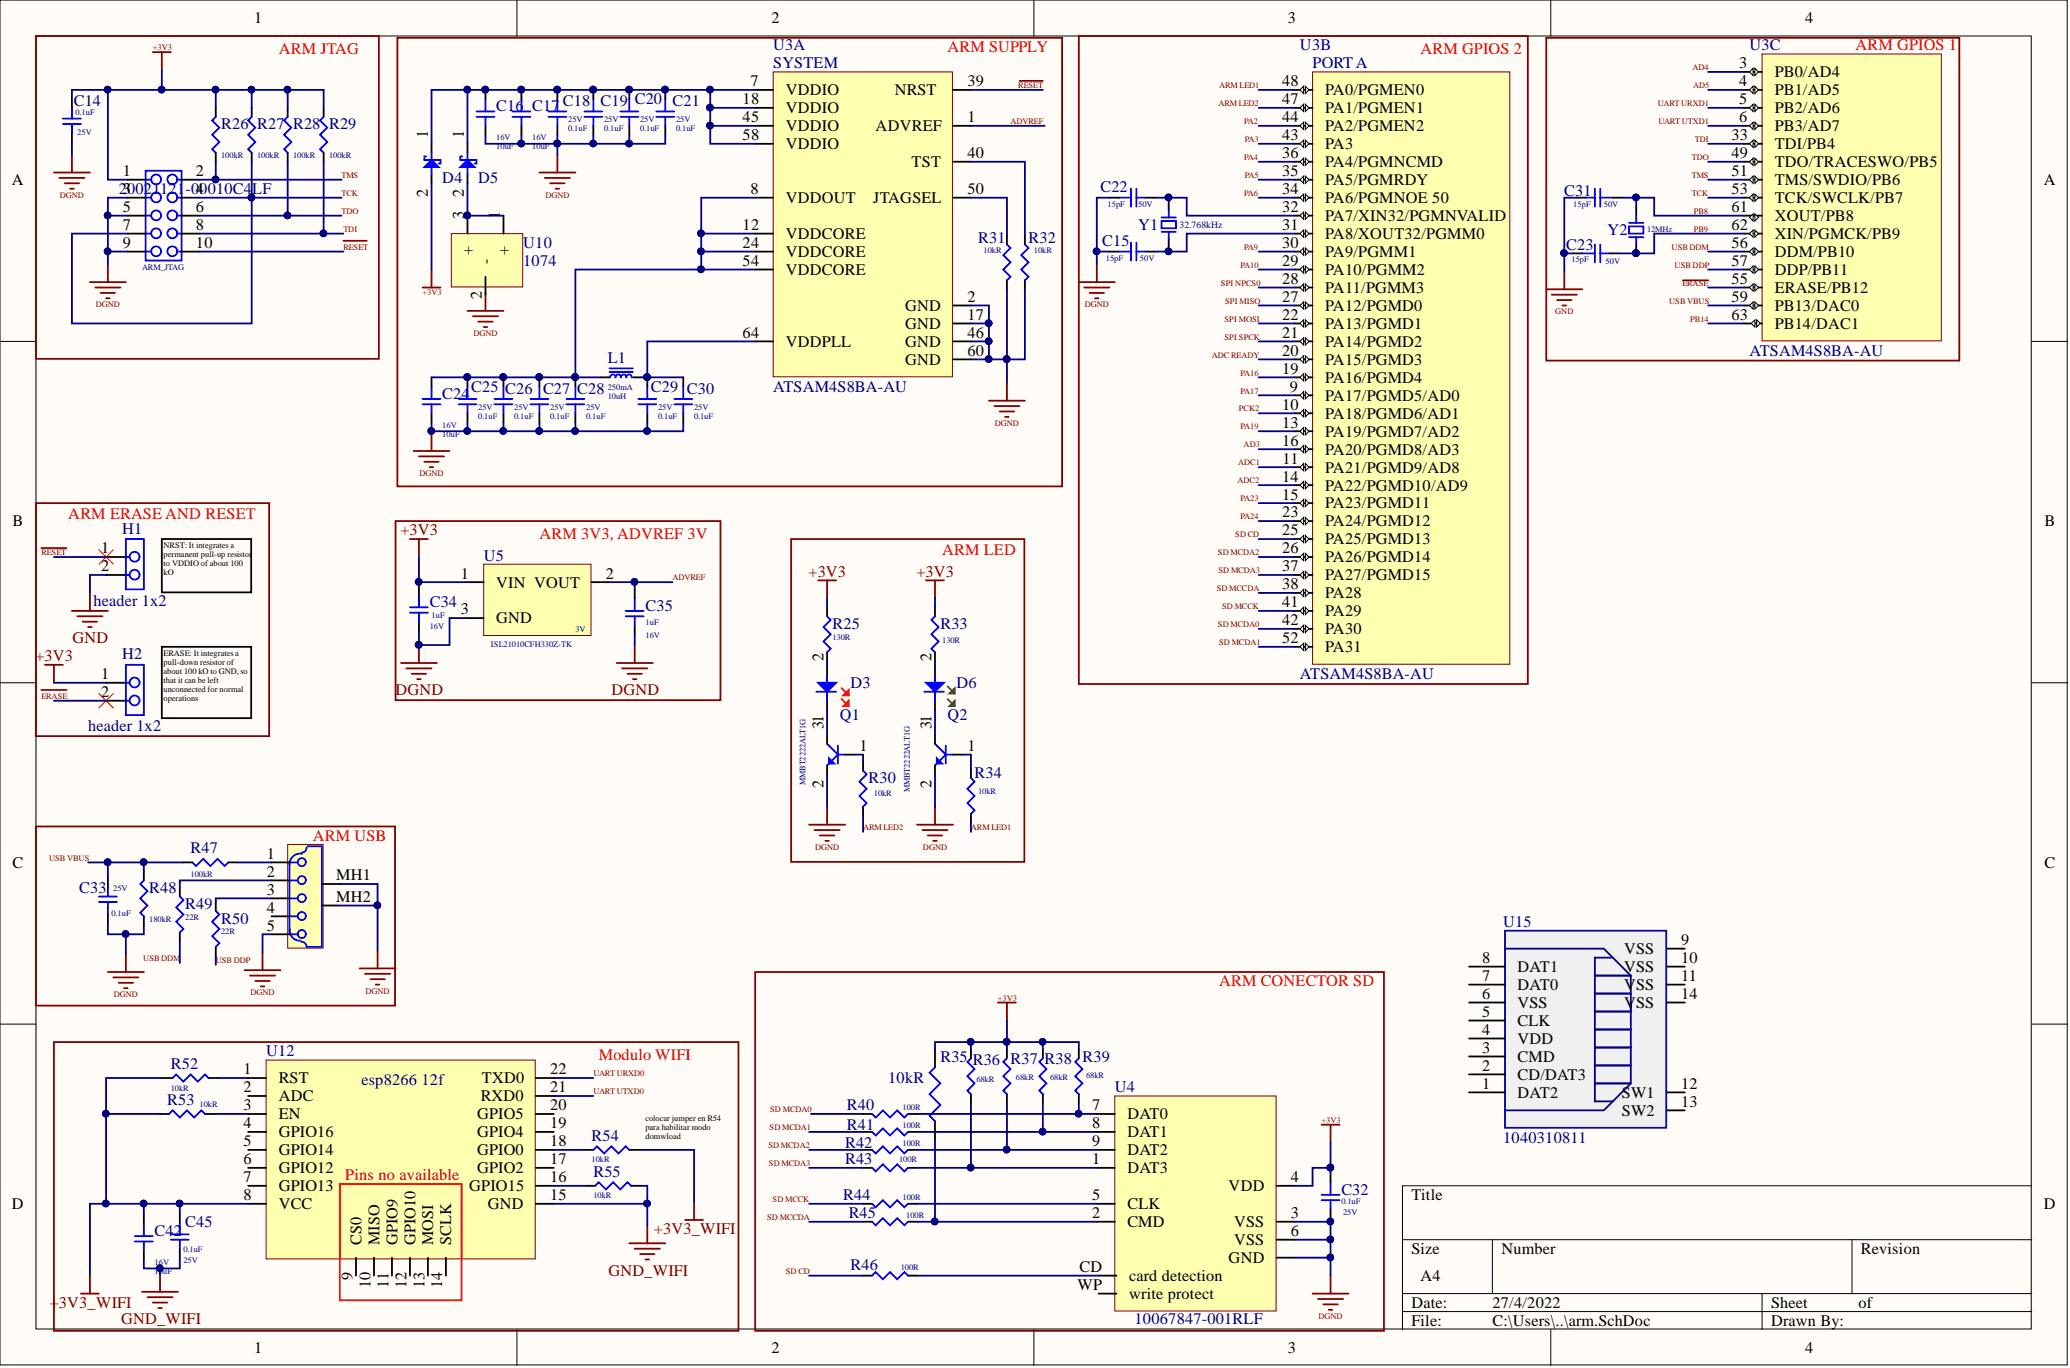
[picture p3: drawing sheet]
<svg xmlns="http://www.w3.org/2000/svg" width="292mm" height="193mm" viewBox="0 0 292 193" stroke-linecap="round" stroke-linejoin="round" font-family="sans-serif">
<defs><g id="words">
<g font-size="2.3">
<text x="35.9" y="3.3">1</text>
<text x="108.8" y="3.3">2</text>
<text x="181.8" y="3.3">3</text>
<text x="254.7" y="3.3">4</text>
<text x="245.4" y="9.6">3</text>
<text x="250.4" y="10.9">PB0/AD4</text>
<text x="104.8" y="14.7">18</text>
<text x="104.8" y="17.2">45</text>
<text x="105.9" y="12.2">7</text>
<text x="110.9" y="13.4">VDDIO</text>
<text x="110.9" y="16">VDDIO</text>
<text x="126.3" y="13.4">NRST</text>
<text x="136.5" y="12.2">39</text>
<text x="136.5" y="17.2">1</text>
<text x="180.9" y="12.2">48</text>
<text x="180.9" y="14.7">47</text>
<text x="180.9" y="17.2">44</text>
<text x="187" y="13.4">PA0/PGMEN0</text>
<text x="187" y="16">PA1/PGMEN1</text>
<text x="245.4" y="12.2">4</text>
<text x="245.4" y="14.7">5</text>
<text x="245.4" y="17.2">6</text>
<text x="250.4" y="13.4">PB1/AD5</text>
<text x="250.4" y="16">PB2/AD6</text>
<text x="60.4" y="19.5" transform="rotate(-90 60.4 19.5)">1</text>
<text x="65.5" y="19.5" transform="rotate(-90 65.5 19.5)">1</text>
<text x="104.8" y="19.8">58</text>
<text x="110.9" y="18.5">VDDIO</text>
<text x="110.9" y="21">VDDIO</text>
<text x="123.6" y="18.5">ADVREF</text>
<text x="128.6" y="23.6">TST</text>
<text x="136.5" y="22.3">40</text>
<text x="180.9" y="19.8">43</text>
<text x="180.9" y="22.3">36</text>
<text x="187" y="21">PA3</text>
<text x="187" y="23.6">PA4/PGMNCMD</text>
<text x="187" y="18.5">PA2/PGMEN2</text>
<text x="244.3" y="19.8">33</text>
<text x="244.3" y="22.3">49</text>
<text x="250.4" y="18.5">PB3/AD7</text>
<text x="250.4" y="21">TDI/PB4</text>
<text x="250.4" y="23.6">TDO/TRACESWO/PB5</text>
<text x="1.7" y="26.1">A</text>
<text x="17.3" y="24.8">1</text>
<text x="17.3" y="29.9">5</text>
<text x="27.7" y="24.8">2</text>
<text x="27.7" y="29.9">6</text>
<text x="60.4" y="27.8" transform="rotate(-90 60.4 27.8)">2</text>
<text x="65.5" y="27.8" transform="rotate(-90 65.5 27.8)">2</text>
<text x="105.9" y="27.4">8</text>
<text x="110.9" y="28.6">VDDOUT</text>
<text x="123.2" y="28.6">JTAGSEL</text>
<text x="136.5" y="27.4">50</text>
<text x="180.9" y="24.8">35</text>
<text x="180.9" y="27.4">34</text>
<text x="180.9" y="29.9">32</text>
<text x="187" y="26.1">PA5/PGMRDY</text>
<text x="187" y="28.6">PA6/PGMNOE 50</text>
<text x="244.3" y="24.8">51</text>
<text x="244.3" y="27.4">53</text>
<text x="244.3" y="29.9">61</text>
<text x="250.4" y="26.1">TMS/SWDIO/PB6</text>
<text x="250.4" y="28.6">TCK/SWCLK/PB7</text>
<text x="288.4" y="26.1">A</text>
<text x="17.3" y="32.4">7</text>
<text x="17.3" y="35">9</text>
<text x="27.7" y="32.4">8</text>
<text x="27.7" y="35">10</text>
<text x="65.5" y="30.9" transform="rotate(-90 65.5 30.9)">3</text>
<text x="66.7" y="36" transform="rotate(-90 66.7 36)">+</text>
<text x="70.5" y="30.9" transform="rotate(-90 70.5 30.9)">1</text>
<text x="71.8" y="36" transform="rotate(-90 71.8 36)">+</text>
<text x="104.8" y="32.4">12</text>
<text x="104.8" y="35">24</text>
<text x="110.9" y="33.7">VDDCORE</text>
<text x="180.9" y="32.4">31</text>
<text x="180.9" y="35">30</text>
<text x="187" y="31.2">PA7/XIN32/PGMNVALID</text>
<text x="187" y="33.7">PA8/XOUT32/PGMM0</text>
<text x="244.3" y="32.4">62</text>
<text x="244.3" y="35">56</text>
<text x="250.4" y="31.2">XOUT/PB8</text>
<text x="250.4" y="33.7">XIN/PGMCK/PB9</text>
<text x="69.3" y="37.3" transform="rotate(-90 69.3 37.3)">-</text>
<text x="104.8" y="37.5">54</text>
<text x="110.9" y="36.2">VDDCORE</text>
<text x="110.9" y="38.8">VDDCORE</text>
<text x="180.9" y="37.5">29</text>
<text x="180.9" y="40">28</text>
<text x="187" y="36.2">PA9/PGMM1</text>
<text x="187" y="38.8">PA10/PGMM2</text>
<text x="187" y="41.3">PA11/PGMM3</text>
<text x="244.3" y="37.5">57</text>
<text x="244.3" y="40">55</text>
<text x="250.4" y="36.2">DDM/PB10</text>
<text x="250.4" y="38.8">DDP/PB11</text>
<text x="250.4" y="41.3">ERASE/PB12</text>
<text x="68" y="42.2" transform="rotate(-90 68 42.2)">2</text>
<text x="104.8" y="47.7">64</text>
<text x="127.7" y="43.9">GND</text>
<text x="127.7" y="46.4">GND</text>
<text x="136.5" y="42.6">2</text>
<text x="136.5" y="45.1">17</text>
<text x="136.5" y="47.7">46</text>
<text x="180.9" y="42.6">27</text>
<text x="180.9" y="45.1">22</text>
<text x="180.9" y="47.7">21</text>
<text x="187" y="43.9">PA12/PGMD0</text>
<text x="187" y="46.4">PA13/PGMD1</text>
<text x="244.3" y="42.6">59</text>
<text x="244.3" y="45.1">63</text>
<text x="250.4" y="43.9">PB13/DAC0</text>
<text x="250.4" y="46.4">PB14/DAC1</text>
<text x="110.9" y="48.9">VDDPLL</text>
<text x="127.7" y="48.9">GND</text>
<text x="127.7" y="51.5">GND</text>
<text x="136.5" y="50.2">60</text>
<text x="180.9" y="50.2">20</text>
<text x="180.9" y="52.7">19</text>
<text x="187" y="48.9">PA14/PGMD2</text>
<text x="187" y="51.5">PA15/PGMD3</text>
<text x="187" y="54">PA16/PGMD4</text>
<text x="180.9" y="57.8">10</text>
<text x="182" y="55.3">9</text>
<text x="187" y="56.5">PA17/PGMD5/AD0</text>
<text x="187" y="59.1">PA18/PGMD6/AD1</text>
<text x="180.9" y="60.3">13</text>
<text x="180.9" y="62.9">16</text>
<text x="181" y="65.4">11</text>
<text x="187" y="61.6">PA19/PGMD7/AD2</text>
<text x="187" y="64.1">PA20/PGMD8/AD3</text>
<text x="180.9" y="67.9">14</text>
<text x="180.9" y="70.5">15</text>
<text x="187" y="66.7">PA21/PGMD9/AD8</text>
<text x="187" y="69.2">PA22/PGMD10/AD9</text>
<text x="187" y="71.7">PA23/PGMD11</text>
<text x="1.8" y="74.3">B</text>
<text x="180.9" y="73">23</text>
<text x="180.9" y="75.5">25</text>
<text x="187" y="74.3">PA24/PGMD12</text>
<text x="187" y="76.8">PA25/PGMD13</text>
<text x="288.5" y="74.3">B</text>
<text x="14.3" y="78.1">1</text>
<text x="14.3" y="80.6">2</text>
<text x="65" y="81.6">1</text>
<text x="70" y="82.9">VIN VOUT</text>
<text x="85.5" y="81.6">2</text>
<text x="180.9" y="78.1">26</text>
<text x="180.9" y="80.6">37</text>
<text x="180.9" y="83.1">38</text>
<text x="187" y="79.3">PA26/PGMD14</text>
<text x="187" y="81.9">PA27/PGMD15</text>
<text x="65" y="86.7">3</text>
<text x="70" y="87.9">GND</text>
<text x="180.9" y="85.7">41</text>
<text x="180.9" y="88.2">42</text>
<text x="187" y="84.4">PA28</text>
<text x="187" y="86.9">PA29</text>
<text x="187" y="89.5">PA30</text>
<text x="14.3" y="95.8">1</text>
<text x="116.2" y="93.3" transform="rotate(-90 116.2 93.3)">2</text>
<text x="131.4" y="93.3" transform="rotate(-90 131.4 93.3)">2</text>
<text x="180.9" y="90.7">52</text>
<text x="187" y="92">PA31</text>
<text x="14.3" y="98.3">2</text>
<text x="116.2" y="102.9" transform="rotate(-90 116.2 102.9)">31</text>
<text x="121.3" y="105.9">1</text>
<text x="131.4" y="102.9" transform="rotate(-90 131.4 102.9)">31</text>
<text x="136.5" y="105.9">1</text>
<text x="116.2" y="111.2" transform="rotate(-90 116.2 111.2)">2</text>
<text x="131.4" y="111.2" transform="rotate(-90 131.4 111.2)">2</text>
<text x="1.8" y="122.4">C</text>
<text x="37.6" y="121.1">1</text>
<text x="37.6" y="123.7">2</text>
<text x="47.4" y="124.2">MH1</text>
<text x="288.5" y="122.4">C</text>
<text x="37.6" y="126.2">3</text>
<text x="37.6" y="128.7">4</text>
<text x="37.6" y="131.3">5</text>
<text x="47.4" y="127.2">MH2</text>
<text x="209.2" y="135.8">8</text>
<text x="214.1" y="137.1">DAT1</text>
<text x="229.2" y="134.6">VSS</text>
<text x="229.2" y="137.1">VSS</text>
<text x="237.2" y="133.3">9</text>
<text x="237.2" y="135.8">10</text>
<text x="209.2" y="143.4">5</text>
<text x="209.2" y="138.4">7</text>
<text x="209.2" y="140.9">6</text>
<text x="214.1" y="139.6">DAT0</text>
<text x="214.1" y="142.2">VSS</text>
<text x="229.2" y="139.6">VSS</text>
<text x="229.2" y="142.2">VSS</text>
<text x="237.2" y="138.4">11</text>
<text x="237.2" y="140.9">14</text>
<text x="209.2" y="146">4</text>
<text x="209.2" y="148.5">3</text>
<text x="214.1" y="144.7">CLK</text>
<text x="214.1" y="147.2">VDD</text>
<text x="214.1" y="149.8">CMD</text>
<text x="34.3" y="151.6">1</text>
<text x="34.3" y="154.1">2</text>
<text x="39.3" y="152.8">RST</text>
<text x="39.3" y="155.4">ADC</text>
<text x="67.8" y="155.4">RXD0</text>
<text x="68" y="152.8">TXD0</text>
<text x="77.6" y="154.1">21</text>
<text x="77.6" y="151.6">22</text>
<text x="209.2" y="153.6">1</text>
<text x="209.2" y="151.1">2</text>
<text x="214.1" y="154.9">DAT2</text>
<text x="214.1" y="152.3">CD/DAT3</text>
<text x="228.9" y="154.9">SW1</text>
<text x="237.2" y="153.6">12</text>
<text x="34.3" y="156.6">3</text>
<text x="34.3" y="159.2">4</text>
<text x="34.3" y="161.7">5</text>
<text x="39.3" y="157.9">EN</text>
<text x="39.3" y="160.4">GPIO16</text>
<text x="67.3" y="160.4">GPIO4</text>
<text x="67.3" y="157.9">GPIO5</text>
<text x="77.6" y="161.7">18</text>
<text x="77.6" y="159.2">19</text>
<text x="77.6" y="156.6">20</text>
<text x="154.1" y="156.6">7</text>
<text x="154.1" y="159.2">8</text>
<text x="154.1" y="161.7">9</text>
<text x="159.1" y="157.9">DAT0</text>
<text x="159.1" y="160.4">DAT1</text>
<text x="228.9" y="157.4">SW2</text>
<text x="237.2" y="156.1">13</text>
<text x="34.3" y="164.2">6</text>
<text x="34.3" y="166.8">7</text>
<text x="39.3" y="163">GPIO14</text>
<text x="39.3" y="165.5">GPIO12</text>
<text x="67.3" y="165.5">GPIO2</text>
<text x="67.3" y="163">GPIO0</text>
<text x="77.6" y="166.8">16</text>
<text x="77.6" y="164.2">17</text>
<text x="154.1" y="164.2">1</text>
<text x="159.1" y="163">DAT2</text>
<text x="159.1" y="165.5">DAT3</text>
<text x="182.2" y="166.8">4</text>
<text x="1.7" y="170.6">D</text>
<text x="34.3" y="169.3">8</text>
<text x="39.3" y="168">GPIO13</text>
<text x="39.3" y="170.6">VCC</text>
<text x="66.2" y="168">GPIO15</text>
<text x="68.8" y="170.6">GND</text>
<text x="77.6" y="169.3">15</text>
<text x="154.1" y="169.3">5</text>
<text x="154.1" y="171.8">2</text>
<text x="159.1" y="170.6">CLK</text>
<text x="159.1" y="173.1">CMD</text>
<text x="173.4" y="168">VDD</text>
<text x="174.1" y="173.1">VSS</text>
<text x="182.2" y="171.8">3</text>
<text x="199.2" y="169.3">Title</text>
<text x="288.4" y="170.6">D</text>
<text x="51" y="175.6" transform="rotate(-90 51 175.6)">CS0</text>
<text x="53.5" y="175.6" transform="rotate(-90 53.5 175.6)">MISO</text>
<text x="56.1" y="175.6" transform="rotate(-90 56.1 175.6)">GPIO9</text>
<text x="58.6" y="175.6" transform="rotate(-90 58.6 175.6)">GPIO10</text>
<text x="61.1" y="175.6" transform="rotate(-90 61.1 175.6)">MOSI</text>
<text x="63.7" y="175.6" transform="rotate(-90 63.7 175.6)">SCLK</text>
<text x="152.3" y="179.4">CD</text>
<text x="173.4" y="178.2">GND</text>
<text x="174.1" y="175.6">VSS</text>
<text x="182.2" y="174.4">6</text>
<text x="199.2" y="176.9">Size</text>
<text x="211.9" y="176.9">Number</text>
<text x="262.6" y="176.9">Revision</text>
<text x="49.7" y="180.6" transform="rotate(-90 49.7 180.6)">9</text>
<text x="52.3" y="181.7" transform="rotate(-90 52.3 181.7)">10</text>
<text x="54.8" y="181.6" transform="rotate(-90 54.8 181.6)">11</text>
<text x="57.3" y="181.7" transform="rotate(-90 57.3 181.7)">12</text>
<text x="59.9" y="181.7" transform="rotate(-90 59.9 181.7)">13</text>
<text x="62.4" y="181.7" transform="rotate(-90 62.4 181.7)">14</text>
<text x="152.1" y="182">WP</text>
<text x="159.3" y="180.7">card detection</text>
<text x="159.3" y="183.2">write protect</text>
<text x="199.2" y="184.5">Date:</text>
<text x="200.4" y="180.7">A4</text>
<text x="210.6" y="184.5">27/4/2022</text>
<text x="249.9" y="184.5">Sheet</text>
<text x="262.2" y="184.5">of</text>
<text x="35.9" y="190.8">1</text>
<text x="108.8" y="190.8">2</text>
<text x="181.8" y="190.8">3</text>
<text x="199.2" y="187">File:</text>
<text x="210.6" y="187">C:\Users\..\arm.SchDoc</text>
<text x="249.9" y="187">Drawn By:</text>
<text x="254.7" y="190.8">4</text>
</g>
<g font-size="2.3" fill="#f00">
<text x="39.3" y="7.6">ARM JTAG</text>
<text x="133.7" y="7.4">ARM SUPPLY</text>
<text x="200.4" y="7.6">ARM GPIOS 2</text>
<text x="261.8" y="7.1">ARM GPIOS 1</text>
<text x="9.6" y="73.2">ARM ERASE AND RESET</text>
<text x="76.1" y="76">ARM 3V3, ADVREF 3V</text>
<text x="133" y="78.3">ARM LED</text>
<text x="44.1" y="118.6">ARM USB</text>
<text x="172" y="139.1">ARM CONECTOR SD</text>
<text x="84.5" y="149.5">Modulo WIFI</text>
<text x="48.7" y="166.5">Pins no available</text>
</g>
<g font-size="2.3" fill="#000080">
<text x="109.1" y="9.6">SYSTEM</text>
<text x="109.1" y="7.1">U3A</text>
<text x="183.4" y="7.1">U3B</text>
<text x="185.2" y="9.6">PORTA</text>
<text x="246.9" y="7.1">U3C</text>
<text x="10.4" y="15">C14</text>
<text x="70" y="15.7">C16 C17</text>
<text x="79.4" y="15">C18 C19 C20 C21</text>
<text x="31.2" y="18.3">R26 R27 R28 R29</text>
<text x="16.7" y="27.4">230021121</text>
<text x="26.2" y="27.4">-040010C4</text>
<text x="35.6" y="27.4">LF</text>
<text x="62.4" y="25.9">D4</text>
<text x="67.5" y="25.9">D5</text>
<text x="155.3" y="27.1">C22</text>
<text x="220.7" y="27.6">C31</text>
<text x="73.8" y="35">U10</text>
<text x="138" y="34.2">R31</text>
<text x="145.1" y="34.2">R32</text>
<text x="155.5" y="34.7">C15</text>
<text x="160.6" y="32.4">Y1</text>
<text x="221" y="35.2">C23</text>
<text x="226.8" y="33.2">Y2</text>
<text x="73.8" y="37.5">1074</text>
<text x="85.8" y="51.2">L1</text>
<text x="246.9" y="50.2">ATSAM4S8BA-AU</text>
<text x="62.4" y="56.3">C24</text>
<text x="66.5" y="55.3">C25 C26 C27 C28</text>
<text x="91.8" y="55.3">C29 C30</text>
<text x="109.1" y="55.3">ATSAM4S8BA-AU</text>
<text x="17.3" y="75.3">H1</text>
<text x="68.3" y="79.1">U5</text>
<text x="13.2" y="85.4">header 1x2</text>
<text x="60.6" y="85.7">C34</text>
<text x="91.1" y="86.2">C35</text>
<text x="117.5" y="88.7">R25</text>
<text x="132.7" y="88.7">R33</text>
<text x="17.3" y="93">H2</text>
<text x="183.4" y="95.8">ATSAM4S8BA-AU</text>
<text x="118.5" y="101.6">Q1</text>
<text x="120" y="97.1">D3</text>
<text x="133.7" y="101.6">Q2</text>
<text x="135" y="97.1">D6</text>
<text x="12.4" y="103.2">header 1x2</text>
<text x="122.5" y="110.5">R30</text>
<text x="137.5" y="109.7">R34</text>
<text x="11.2" y="126">C33</text>
<text x="21.1" y="126">R48</text>
<text x="26.9" y="120.4">R47</text>
<text x="26.1" y="128.2">R49</text>
<text x="31.2" y="130.3">R50</text>
<text x="212.1" y="130.8">U15</text>
<text x="37.6" y="149">U12</text>
<text x="132.7" y="149.8">R35 R36 R37 R38 R39</text>
<text x="23.6" y="155.9">R53</text>
<text x="24.1" y="150.8">R52</text>
<text x="51" y="153.1">esp8266</text>
<text x="59.5" y="153.1">12f</text>
<text x="125.3" y="152.8">10kR</text>
<text x="157.3" y="154.1">U4</text>
<text x="83.5" y="160.9">R54</text>
<text x="119.3" y="161.9">R42</text>
<text x="119.5" y="156.6">R40</text>
<text x="119.5" y="159.4">R41</text>
<text x="212.1" y="161.2">1040310811</text>
<text x="83.7" y="166">R55</text>
<text x="119.3" y="164.2">R43</text>
<text x="26.1" y="173.1">C45</text>
<text x="119" y="169.3">R44</text>
<text x="119.8" y="171.8">R45</text>
<text x="189.3" y="168.5">C32</text>
<text x="21.8" y="174.4">C42</text>
<text x="120" y="179.2">R46</text>
<text x="160.1" y="186.8">10067847-001RLF</text>
</g>
<g font-size="2.3" fill="#800000">
<text x="56.5" y="75.5">+3V3</text>
<text x="114.1" y="81.4">+3V3</text>
<text x="129.3" y="81.4">+3V3</text>
<text x="5" y="93.3">+3V3</text>
<text x="10.2" y="90.7">GND</text>
<text x="55.8" y="98.1">DGND</text>
<text x="86.3" y="98.1">DGND</text>
<text x="85.8" y="179.9">GND_WIFI</text>
<text x="92.3" y="174.1">+3V3_WIFI</text>
<text x="7" y="184.5">+3V3_WIFI</text>
<text x="17.1" y="186.8">GND_WIFI</text>
</g>
<text font-size="1.4" fill="#000080" x="166.4" y="32.1">32.768kHz</text>
<g font-size="1.2" fill="#800000">
<text x="21.6" y="7.1">+3V3</text>
<text x="238.8" y="9.9">AD4</text>
<text x="142.6" y="17.5">ADVREF</text>
<text x="143.7" y="12.4">RESET</text>
<text x="171.9" y="15">ARM LED2</text>
<text x="172" y="12.4">ARM LED1</text>
<text x="175.6" y="17.5">PA2</text>
<text x="233.9" y="15">UART URXD1</text>
<text x="234" y="17.5">UART UTXD1</text>
<text x="238.9" y="12.4">AD5</text>
<text x="175.6" y="22.6">PA4</text>
<text x="175.7" y="20">PA3</text>
<text x="238.8" y="22.6">TDO</text>
<text x="239.2" y="20">TDI</text>
<text x="8.5" y="27.9">DGND</text>
<text x="48.2" y="25.1">TMS</text>
<text x="48.2" y="27.6">TCK</text>
<text x="77" y="27.9">DGND</text>
<text x="175.6" y="27.6">PA6</text>
<text x="175.7" y="25.1">PA5</text>
<text x="238.8" y="25.1">TMS</text>
<text x="238.8" y="27.6">TCK</text>
<text x="48.2" y="30.2">TDO</text>
<text x="48.5" y="32.7">TDI</text>
<text x="48.5" y="35.2">RESET</text>
<text x="175.6" y="35.2">PA9</text>
<text x="235.9" y="35.2">USB DDM</text>
<text x="239" y="30.2">PB8</text>
<text x="239" y="32.7">PB9</text>
<text x="59.6" y="41.6">+3V3</text>
<text x="172.3" y="40.3">SPI NPCS0</text>
<text x="175.1" y="37.8">PA10</text>
<text x="236.3" y="37.8">USB DDP</text>
<text x="237.4" y="40.3">ERASE</text>
<text x="13.5" y="43.3">DGND</text>
<text x="66.8" y="47.4">DGND</text>
<text x="153.1" y="43.3">DGND</text>
<text x="172.8" y="45.4">SPI MOSI</text>
<text x="172.8" y="47.9">SPI SPCK</text>
<text x="172.9" y="42.8">SPI MISO</text>
<text x="219.5" y="44.4">GND</text>
<text x="235.5" y="42.8">USB VBUS</text>
<text x="238.5" y="45.4">PB14</text>
<text x="171" y="50.4">ADC READY</text>
<text x="175.1" y="53">PA16</text>
<text x="174.8" y="58">PCK2</text>
<text x="175.1" y="55.5">PA17</text>
<text x="140.4" y="60.1">DGND</text>
<text x="174.7" y="65.6">ADC1</text>
<text x="175.1" y="60.6">PA19</text>
<text x="175.5" y="63.1">AD3</text>
<text x="59.2" y="67.2">DGND</text>
<text x="174.6" y="68.2">ADC2</text>
<text x="175.1" y="70.7">PA23</text>
<text x="174.3" y="75.8">SD CD</text>
<text x="175.1" y="73.2">PA24</text>
<text x="5.8" y="78.3">RESET</text>
<text x="94.9" y="81.9">ADVREF</text>
<text x="171.7" y="83.4">SD MCCDA</text>
<text x="171.9" y="78.3">SD MCDA2</text>
<text x="171.9" y="80.9">SD MCDA3</text>
<text x="171.9" y="88.5">SD MCDA0</text>
<text x="172.4" y="85.9">SD MCCK</text>
<text x="172" y="91">SD MCDA1</text>
<text x="5.8" y="98.6">ERASE</text>
<text x="115" y="119.9">DGND</text>
<text x="121.8" y="117.1">ARM LED2</text>
<text x="130.2" y="119.9">DGND</text>
<text x="137" y="117.1">ARM LED1</text>
<text x="6.9" y="121.4">USB VBUS</text>
<text x="20.2" y="135.6">USB DDM</text>
<text x="30.4" y="135.8">USB DDP</text>
<text x="16.1" y="140.7">DGND</text>
<text x="35.4" y="140.4">DGND</text>
<text x="51.6" y="140.2">DGND</text>
<text x="140.8" y="141.2">+3V3</text>
<text x="83.7" y="151.8">UART URXD0</text>
<text x="83.7" y="154.3">UART UTXD0</text>
<text x="108.4" y="161.9">SD MCDA2</text>
<text x="108.6" y="159.4">SD MCDA1</text>
<text x="108.7" y="156.9">SD MCDA0</text>
<text x="186.5" y="158.4">+3V3</text>
<text x="108.5" y="164.5">SD MCDA3</text>
<text x="108.3" y="172.1">SD MCCDA</text>
<text x="109" y="169.6">SD MCCK</text>
<text x="110.9" y="179.7">SD CD</text>
<text x="186.1" y="186">DGND</text>
</g>
<g font-size="1.2" fill="#000080">
<text x="10.7" y="16.2">0.1uF</text>
<text x="80.2" y="17.2">25V</text>
<text x="85.3" y="17.2">25V</text>
<text x="90.3" y="17.2">25V</text>
<text x="95.4" y="17.2">25V</text>
<text x="10.9" y="19">25V</text>
<text x="31.2" y="22.3">100kR</text>
<text x="36.3" y="22.3">100kR</text>
<text x="41.4" y="22.3">100kR</text>
<text x="46.4" y="22.3">100kR</text>
<text x="70" y="19.8">16V</text>
<text x="70" y="21">10uF</text>
<text x="75.1" y="19.8">16V</text>
<text x="75.1" y="21">10uF</text>
<text x="80.2" y="18.5">0.1uF</text>
<text x="85.3" y="18.5">0.1uF</text>
<text x="90.3" y="18.5">0.1uF</text>
<text x="95.4" y="18.5">0.1uF</text>
<text x="156.3" y="29.2">15pF</text>
<text x="160.6" y="29.2">50V</text>
<text x="222" y="29.2">15pF</text>
<text x="226.3" y="29.2">50V</text>
<text x="138.8" y="35.7">10kR</text>
<text x="145.9" y="35.7">10kR</text>
<text x="232.4" y="32.7">12MHz</text>
<text x="20" y="38">ARM_JTAG</text>
<text x="156" y="36.8">15pF</text>
<text x="160.9" y="36.8">50V</text>
<text x="221.8" y="37">15pF</text>
<text x="226.6" y="37.3">50V</text>
<text x="67.5" y="57.8">25V</text>
<text x="67.5" y="59.1">0.1uF</text>
<text x="72.6" y="57.8">25V</text>
<text x="72.6" y="59.1">0.1uF</text>
<text x="77.6" y="57.8">25V</text>
<text x="77.6" y="59.1">0.1uF</text>
<text x="82.7" y="57.8">25V</text>
<text x="82.7" y="59.1">0.1uF</text>
<text x="85.8" y="55">250mA</text>
<text x="85.8" y="56.3">10uH</text>
<text x="92.9" y="57.8">25V</text>
<text x="92.9" y="59.1">0.1uF</text>
<text x="97.9" y="57.8">25V</text>
<text x="97.9" y="59.1">0.1uF</text>
<text x="62.4" y="60.3">16V</text>
<text x="62.4" y="61.6">10uF</text>
<text x="60.6" y="88.7">16V</text>
<text x="60.9" y="87.2">1uF</text>
<text x="81.2" y="89.2">3V</text>
<text x="91.1" y="90">16V</text>
<text x="91.1" y="88.2">1uF</text>
<text x="69.3" y="91.2">ISL21010CFH330Z-TK</text>
<text x="117.5" y="90.2">130R</text>
<text x="133" y="90.7">130R</text>
<text x="113.7" y="110.8" transform="rotate(-90 113.7 110.8)">MMBT2222ALT1G</text>
<text x="123.3" y="112.3">10kR</text>
<text x="128.4" y="111.8" transform="rotate(-90 128.4 111.8)">MMBT2222ALT1G</text>
<text x="138" y="112">10kR</text>
<text x="16" y="125.7">25V</text>
<text x="26.9" y="123.7">100kR</text>
<text x="15.7" y="129.3">0.1uF</text>
<text x="21.1" y="130">180kR</text>
<text x="26.1" y="129.8">22R</text>
<text x="31.2" y="131.8">22R</text>
<text x="24.1" y="153.8">10kR</text>
<text x="137.8" y="152.6">68kR</text>
<text x="143.4" y="152.3">68kR</text>
<text x="148.2" y="152.3">68kR</text>
<text x="153.2" y="152.1">68kR</text>
<text x="28.2" y="156.1">10kR</text>
<text x="127.4" y="156.6">100R</text>
<text x="127.4" y="159.2">100R</text>
<text x="127.4" y="161.7">100R</text>
<text x="83.5" y="164">10kR</text>
<text x="126.9" y="164">100R</text>
<text x="83.7" y="169">10kR</text>
<text x="127.4" y="169.3">100R</text>
<text x="127.9" y="171.8">100R</text>
<text x="189.3" y="169.8">0.1uF</text>
<text x="189.5" y="171.3">25V</text>
<text x="21.8" y="178.4">16V</text>
<text x="21.8" y="179.7">10uF</text>
<text x="25.9" y="178.2">25V</text>
<text x="25.9" y="176.6">0.1uF</text>
<text x="127.1" y="179.2">100R</text>
</g>
<g font-size="1.2">
<text x="23.1" y="77.3">NRST: It integrates a</text>
<text x="23.1" y="78.6">permanent pull-up resistor</text>
<text x="23.1" y="79.8">to VDDIO of about 100</text>
<text x="23.1" y="81.1">kO</text>
<text x="23.1" y="92.5">ERASE: It integrates a</text>
<text x="23.1" y="93.8">pull-down resistor of</text>
<text x="23.1" y="95">about 100 kO to GND, so</text>
<text x="23.1" y="96.3">that it can be left</text>
<text x="23.1" y="97.6">unconnected for normal</text>
<text x="23.1" y="98.8">operations</text>
<text x="91.1" y="158.1">colocar jumper en R54</text>
<text x="91.1" y="159.4">para habilitar modo</text>
<text x="91.1" y="160.7">domwload</text>
</g>
</g></defs>
<g fill="#fffcf8" stroke="#000" stroke-width=".14">
<path d="M0 0h291.7v192.5h-291.7z"/>
<path d="M5.1 5.1h281.5v182.4h-281.5z"/>
</g>
<g fill="none" stroke="#000" stroke-width=".14">
<path d="M72.9 0v5.1M145.9 0v5.1M218.8 0v5.1M0 48.2h5.1M286.7 48.2h5.1M0 96.3h5.1M286.7 96.3h5.1M0 144.5h5.1M286.7 144.5h5.1M197.9 174.9h88.8M210.6 174.9v7.6M261.3 174.9v7.6"/>
<path d="M286.7 167.3h-88.8v20.2M72.9 187.5v5.1M145.9 187.5v5.1M197.9 182.5h88.8M197.9 185h88.8M218.8 187.5v5.1M248.6 182.5v5"/>
</g>
<path d="M157.3 154.6h22.8v30.3h-22.8z" fill="#ffffb0" stroke="#800000" stroke-width=".14"/>
<g fill="none" stroke="#000" stroke-width=".25">
<path d="M10.1 13.7v1.3M10.1 18.8v1.2M30.4 15.2v1.3M35.5 15.2v1.3M40.6 15.2v1.3M45.7 15.2v1.3M18 25.4h2.6M18 27.9h2.6M18 30.4h2.6M18 33h2.6M18 35.5h2.6M25.6 25.4h2.6"/>
<path d="M25.6 27.9h2.6M25.6 30.4h2.6M25.6 33h2.6M25.6 35.5h2.6M30.4 21.5v1.3M35.5 21.5v1.3M40.6 21.5v1.3M45.7 21.5v1.3M15 78.6h2.5M22.8 76h12.6v7.6h-12.6zM15 81.1h2.5M15 96.3h2.5"/>
<path d="M15 98.8h2.5M22.8 91.2h12.6v10.1h-12.6zM154.8 157.1h2.5M154.8 159.7h2.5M154.8 162.2h2.5M154.8 164.7h2.5M154.8 169.8h2.5M154.8 172.3h2.5M155 179.9h2.6M180.1 172.3h2.6M180.1 167.3h2.6M180.1 174.9h2.6"/>
<path d="M180.1 177.4h2.6M155 182.5h2.6"/>
</g>
<g fill="none" stroke="#00f" stroke-width=".25">
<path d="M8.9 16.7h2.5M8.9 17.5h2.5M10.1 15v1.7M10.1 17.5v1.3M30.4 16.5l-.5 .5 1.1 1-1.1 1 1.1 1-1.1 1 .5 .5M35.5 16.5l-.5 .5 1 1-1 1 1 1-1 1 .5 .5M40.6 16.5l-.5 .5 1 1-1 1 1 1-1 1 .5 .5M45.7 16.5l-.5 .5 1 1-1 1 1 1-1 1 .5 .5M20.6 24.1h5v12.7h-5zM20.6 25.4h.7M20.6 27.9h.7M20.6 30.4h.7"/>
<path d="M20.6 33h.7M20.6 35.5h.7M25.1 25.4h.5M25.1 27.9h.5M25.1 30.4h.5M25.1 33h.5M25.1 35.5h.5M17.5 78.6h.8M17.8 76h2.5v7.1h-2.5zM17.5 81.1h.8M17.5 96.3h.8M17.5 98.8h.8"/>
<path d="M17.8 93.8h2.5v7.1h-2.5z"/>
<circle cx="22" cy="32.9" r=".7"/>
<circle cx="22" cy="30.4" r=".7"/>
<circle cx="22" cy="25.3" r=".7"/>
<circle cx="22" cy="27.8" r=".7"/>
<circle cx="22" cy="35.4" r=".7"/>
<circle cx="24.3" cy="32.9" r=".7"/>
<circle cx="24.3" cy="30.4" r=".7"/>
<circle cx="24.3" cy="25.3" r=".7"/>
<circle cx="24.3" cy="27.8" r=".7"/>
<circle cx="24.3" cy="35.4" r=".7"/>
<circle cx="19" cy="78.5" r=".7"/>
<circle cx="19" cy="98.8" r=".7"/>
<circle cx="19" cy="96.3" r=".7"/>
<circle cx="19" cy="81.1" r=".7"/>
</g>
<g fill="none" stroke="#800000" stroke-width=".25">
<path d="M21.6 7.4h2.5M22.8 7.4v2.5M7.6 24.3h5.1M8.4 25.1h3.5M9.1 25.9h2.1M9.9 26.6h.5M10.1 21.8v2.5M12.7 39.8h5.1M15.2 37.3v2.5M13.4 40.6h3.6M14.2 41.3h2M15 42.1h.5"/>
<path d="M6.3 93.8h2.6M7.6 93.8v2.5M10.1 86.2h5.1M10.9 86.9h3.6M11.7 87.7h2M12.4 88.5h.5M12.7 83.6v2.6"/>
</g>
<path d="M48.5 34h3.3M5.8 77.3h3.6M5.8 97.3h3.6" fill="none" stroke="#980000" stroke-width=".25"/>
<path d="M68.3 79.6h15.1v10h-15.1z" fill="#ffffb0" stroke="#800000" stroke-width=".14"/>
<path d="M59.1 82.6v1.3M59.1 87.7v1.3M65.7 82.1h2.6M65.7 87.2h2.6M83.5 82.1h2.5M89.6 83.1v1.3M89.6 88.2v1.3" fill="none" stroke="#000" stroke-width=".25"/>
<path d="M57.8 76h2.6M59.1 76v2.6M56.6 93.5h5.1M57.3 94.3h3.6M58.1 95h2M58.9 95.8h.5M59.1 91v2.5M87 93.5h5.1M87.8 94.3h3.5M88.5 95h2.1M89.3 95.8h.5M89.6 91v2.5" fill="none" stroke="#800000" stroke-width=".25"/>
<path d="M57.8 85.7h2.6M57.8 86.4h2.6M59.1 83.9v1.8M59.1 86.4v1.3M88.3 86.2h2.5M88.3 86.9h2.5M89.6 84.4v1.8M89.6 86.9v1.3" fill="none" stroke="#00f" stroke-width=".25"/>
<circle cx="59.1" cy="91" r=".47" fill="#000080" stroke="#000080" stroke-width=".14"/>
<path d="M109.1 10.1h25.3v43.1h-25.3z" fill="#ffffb0" stroke="#800000" stroke-width=".14"/>
<g fill="none" stroke="#000" stroke-width=".25">
<path d="M106.6 12.7h2.5M106.6 15.2h2.5M106.6 17.7h2.5M134.5 12.7h2.5M134.5 17.7h2.5M106.6 20.3h2.5M106.6 27.9h2.5M106.6 33h2.5M106.6 35.5h2.5M106.6 38h2.5M134.5 27.9h2.5M134.5 22.8h2.5"/>
<path d="M106.6 48.2h2.5M134.5 43.1h2.5M134.5 45.6h2.5M134.5 48.2h2.5M134.5 50.7h2.5"/>
</g>
<path d="M185.2 10.1h27.9v83.6h-27.9z" fill="#ffffb0" stroke="#800000" stroke-width=".14"/>
<g fill="none" stroke="#000" stroke-width=".25">
<path d="M182.7 12.7h2.5M182.7 15.2h2.5M182.7 17.7h2.5M182.7 20.3h2.5M182.7 22.8h2.5M182.7 25.4h2.5M182.7 27.9h2.5M182.7 30.4h2.5M182.7 33h2.5M182.7 35.5h2.5M182.7 38h2.5M182.7 40.6h2.5"/>
<path d="M182.7 43.1h2.5M182.7 45.6h2.5M182.7 48.2h2.5M182.7 50.7h2.5M182.7 53.2h2.5M182.7 55.8h2.5M182.7 58.3h2.5M182.7 60.8h2.5M182.7 63.4h2.5M182.7 65.9h2.5M182.7 68.4h2.5M182.7 71h2.5"/>
<path d="M182.7 73.5h2.5M182.7 76h2.5M182.7 78.6h2.5M182.7 81.1h2.5M182.7 83.6h2.5M182.7 86.2h2.5M182.7 88.7h2.5M182.7 91.2h2.5"/>
</g>
<path d="M183.4 12.7l.5-.5v1z" fill="#fff"/>
<path d="M183.4 12.7l.5-.5v1z" fill="none" stroke="#000" stroke-width=".14"/>
<path d="M184.2 12.2l.5 .5-.5 .5z" fill="#fff"/>
<path d="M184.2 12.2l.5 .5-.5 .5z" fill="none" stroke="#000" stroke-width=".14"/>
<path d="M183.4 15.2l.5-.5v1z" fill="#fff"/>
<path d="M183.4 15.2l.5-.5v1z" fill="none" stroke="#000" stroke-width=".14"/>
<path d="M184.2 14.7l.5 .5-.5 .5z" fill="#fff"/>
<path d="M184.2 14.7l.5 .5-.5 .5z" fill="none" stroke="#000" stroke-width=".14"/>
<path d="M183.4 17.7l.5-.5v1.1z" fill="#fff"/>
<path d="M183.4 17.7l.5-.5v1.1z" fill="none" stroke="#000" stroke-width=".14"/>
<path d="M184.2 17.2l.5 .5-.5 .6z" fill="#fff"/>
<path d="M184.2 17.2l.5 .5-.5 .6z" fill="none" stroke="#000" stroke-width=".14"/>
<path d="M183.4 20.3l.5-.5v1z" fill="#fff"/>
<path d="M183.4 20.3l.5-.5v1z" fill="none" stroke="#000" stroke-width=".14"/>
<path d="M184.2 19.8l.5 .5-.5 .5z" fill="#fff"/>
<path d="M184.2 19.8l.5 .5-.5 .5z" fill="none" stroke="#000" stroke-width=".14"/>
<path d="M183.4 22.8l.5-.5v1z" fill="#fff"/>
<path d="M183.4 22.8l.5-.5v1z" fill="none" stroke="#000" stroke-width=".14"/>
<path d="M184.2 22.3l.5 .5-.5 .5z" fill="#fff"/>
<path d="M184.2 22.3l.5 .5-.5 .5z" fill="none" stroke="#000" stroke-width=".14"/>
<path d="M183.4 25.4l.5-.6v1.1z" fill="#fff"/>
<path d="M183.4 25.4l.5-.6v1.1z" fill="none" stroke="#000" stroke-width=".14"/>
<path d="M184.2 24.8l.5 .6-.5 .5z" fill="#fff"/>
<path d="M184.2 24.8l.5 .6-.5 .5z" fill="none" stroke="#000" stroke-width=".14"/>
<path d="M183.4 27.9l.5-.5v1z" fill="#fff"/>
<path d="M183.4 27.9l.5-.5v1z" fill="none" stroke="#000" stroke-width=".14"/>
<path d="M184.2 27.4l.5 .5-.5 .5z" fill="#fff"/>
<path d="M184.2 27.4l.5 .5-.5 .5z" fill="none" stroke="#000" stroke-width=".14"/>
<path d="M183.4 30.4l.5-.5v1z" fill="#fff"/>
<path d="M183.4 30.4l.5-.5v1z" fill="none" stroke="#000" stroke-width=".14"/>
<path d="M184.2 29.9l.5 .5-.5 .5z" fill="#fff"/>
<path d="M184.2 29.9l.5 .5-.5 .5z" fill="none" stroke="#000" stroke-width=".14"/>
<path d="M183.4 33l.5-.6v1.1z" fill="#fff"/>
<path d="M183.4 33l.5-.6v1.1z" fill="none" stroke="#000" stroke-width=".14"/>
<path d="M184.2 32.4l.5 .6-.5 .5z" fill="#fff"/>
<path d="M184.2 32.4l.5 .6-.5 .5z" fill="none" stroke="#000" stroke-width=".14"/>
<path d="M183.4 35.5l.5-.5v1z" fill="#fff"/>
<path d="M183.4 35.5l.5-.5v1z" fill="none" stroke="#000" stroke-width=".14"/>
<path d="M184.2 35l.5 .5-.5 .5z" fill="#fff"/>
<path d="M184.2 35l.5 .5-.5 .5z" fill="none" stroke="#000" stroke-width=".14"/>
<path d="M183.4 38l.5-.5v1z" fill="#fff"/>
<path d="M183.4 38l.5-.5v1z" fill="none" stroke="#000" stroke-width=".14"/>
<path d="M184.2 37.5l.5 .5-.5 .5z" fill="#fff"/>
<path d="M184.2 37.5l.5 .5-.5 .5z" fill="none" stroke="#000" stroke-width=".14"/>
<path d="M183.4 40.6l.5-.6v1.1z" fill="#fff"/>
<path d="M183.4 40.6l.5-.6v1.1z" fill="none" stroke="#000" stroke-width=".14"/>
<path d="M184.2 40l.5 .6-.5 .5z" fill="#fff"/>
<path d="M184.2 40l.5 .6-.5 .5z" fill="none" stroke="#000" stroke-width=".14"/>
<path d="M183.4 43.1l.5-.5v1z" fill="#fff"/>
<path d="M183.4 43.1l.5-.5v1z" fill="none" stroke="#000" stroke-width=".14"/>
<path d="M184.2 42.6l.5 .5-.5 .5z" fill="#fff"/>
<path d="M184.2 42.6l.5 .5-.5 .5z" fill="none" stroke="#000" stroke-width=".14"/>
<path d="M183.4 45.6l.5-.5v1z" fill="#fff"/>
<path d="M183.4 45.6l.5-.5v1z" fill="none" stroke="#000" stroke-width=".14"/>
<path d="M184.2 45.1l.5 .5-.5 .5z" fill="#fff"/>
<path d="M184.2 45.1l.5 .5-.5 .5z" fill="none" stroke="#000" stroke-width=".14"/>
<path d="M183.4 48.2l.5-.5v1z" fill="#fff"/>
<path d="M183.4 48.2l.5-.5v1z" fill="none" stroke="#000" stroke-width=".14"/>
<path d="M184.2 47.7l.5 .5-.5 .5z" fill="#fff"/>
<path d="M184.2 47.7l.5 .5-.5 .5z" fill="none" stroke="#000" stroke-width=".14"/>
<path d="M183.4 50.7l.5-.5v1z" fill="#fff"/>
<path d="M183.4 50.7l.5-.5v1z" fill="none" stroke="#000" stroke-width=".14"/>
<path d="M184.2 50.2l.5 .5-.5 .5z" fill="#fff"/>
<path d="M184.2 50.2l.5 .5-.5 .5z" fill="none" stroke="#000" stroke-width=".14"/>
<path d="M183.4 53.2l.5-.5v1z" fill="#fff"/>
<path d="M183.4 53.2l.5-.5v1z" fill="none" stroke="#000" stroke-width=".14"/>
<path d="M184.2 52.7l.5 .5-.5 .5z" fill="#fff"/>
<path d="M184.2 52.7l.5 .5-.5 .5z" fill="none" stroke="#000" stroke-width=".14"/>
<path d="M183.4 55.8l.5-.5v1z" fill="#fff"/>
<path d="M183.4 55.8l.5-.5v1z" fill="none" stroke="#000" stroke-width=".14"/>
<path d="M184.2 55.3l.5 .5-.5 .5z" fill="#fff"/>
<path d="M184.2 55.3l.5 .5-.5 .5z" fill="none" stroke="#000" stroke-width=".14"/>
<path d="M183.4 58.3l.5-.5v1z" fill="#fff"/>
<path d="M183.4 58.3l.5-.5v1z" fill="none" stroke="#000" stroke-width=".14"/>
<path d="M184.2 57.8l.5 .5-.5 .5z" fill="#fff"/>
<path d="M184.2 57.8l.5 .5-.5 .5z" fill="none" stroke="#000" stroke-width=".14"/>
<path d="M183.4 60.8l.5-.5v1z" fill="#fff"/>
<path d="M183.4 60.8l.5-.5v1z" fill="none" stroke="#000" stroke-width=".14"/>
<path d="M184.2 60.3l.5 .5-.5 .5z" fill="#fff"/>
<path d="M184.2 60.3l.5 .5-.5 .5z" fill="none" stroke="#000" stroke-width=".14"/>
<path d="M183.4 63.4l.5-.5v1z" fill="#fff"/>
<path d="M183.4 63.4l.5-.5v1z" fill="none" stroke="#000" stroke-width=".14"/>
<path d="M184.2 62.9l.5 .5-.5 .5z" fill="#fff"/>
<path d="M184.2 62.9l.5 .5-.5 .5z" fill="none" stroke="#000" stroke-width=".14"/>
<path d="M183.4 65.9l.5-.5v1z" fill="#fff"/>
<path d="M183.4 65.9l.5-.5v1z" fill="none" stroke="#000" stroke-width=".14"/>
<path d="M184.2 65.4l.5 .5-.5 .5z" fill="#fff"/>
<path d="M184.2 65.4l.5 .5-.5 .5z" fill="none" stroke="#000" stroke-width=".14"/>
<path d="M183.4 68.4l.5-.5v1z" fill="#fff"/>
<path d="M183.4 68.4l.5-.5v1z" fill="none" stroke="#000" stroke-width=".14"/>
<path d="M184.2 67.9l.5 .5-.5 .5z" fill="#fff"/>
<path d="M184.2 67.9l.5 .5-.5 .5z" fill="none" stroke="#000" stroke-width=".14"/>
<path d="M183.4 71l.5-.5v1z" fill="#fff"/>
<path d="M183.4 71l.5-.5v1z" fill="none" stroke="#000" stroke-width=".14"/>
<path d="M184.2 70.5l.5 .5-.5 .5z" fill="#fff"/>
<path d="M184.2 70.5l.5 .5-.5 .5z" fill="none" stroke="#000" stroke-width=".14"/>
<path d="M183.4 73.5l.5-.5v1z" fill="#fff"/>
<path d="M183.4 73.5l.5-.5v1z" fill="none" stroke="#000" stroke-width=".14"/>
<path d="M184.2 73l.5 .5-.5 .5z" fill="#fff"/>
<path d="M184.2 73l.5 .5-.5 .5z" fill="none" stroke="#000" stroke-width=".14"/>
<path d="M183.4 76l.5-.5v1z" fill="#fff"/>
<path d="M183.4 76l.5-.5v1z" fill="none" stroke="#000" stroke-width=".14"/>
<path d="M184.2 75.5l.5 .5-.5 .5z" fill="#fff"/>
<path d="M184.2 75.5l.5 .5-.5 .5z" fill="none" stroke="#000" stroke-width=".14"/>
<path d="M183.4 78.6l.5-.5v1z" fill="#fff"/>
<path d="M183.4 78.6l.5-.5v1z" fill="none" stroke="#000" stroke-width=".14"/>
<path d="M184.2 78.1l.5 .5-.5 .5z" fill="#fff"/>
<path d="M184.2 78.1l.5 .5-.5 .5z" fill="none" stroke="#000" stroke-width=".14"/>
<path d="M183.4 81.1l.5-.5v1z" fill="#fff"/>
<path d="M183.4 81.1l.5-.5v1z" fill="none" stroke="#000" stroke-width=".14"/>
<path d="M184.2 80.6l.5 .5-.5 .5z" fill="#fff"/>
<path d="M184.2 80.6l.5 .5-.5 .5z" fill="none" stroke="#000" stroke-width=".14"/>
<path d="M183.4 83.6l.5-.5v1z" fill="#fff"/>
<path d="M183.4 83.6l.5-.5v1z" fill="none" stroke="#000" stroke-width=".14"/>
<path d="M184.2 83.1l.5 .5-.5 .5z" fill="#fff"/>
<path d="M184.2 83.1l.5 .5-.5 .5z" fill="none" stroke="#000" stroke-width=".14"/>
<path d="M183.4 86.2l.5-.5v1z" fill="#fff"/>
<path d="M183.4 86.2l.5-.5v1z" fill="none" stroke="#000" stroke-width=".14"/>
<path d="M184.2 85.7l.5 .5-.5 .5z" fill="#fff"/>
<path d="M184.2 85.7l.5 .5-.5 .5z" fill="none" stroke="#000" stroke-width=".14"/>
<path d="M183.4 88.7l.5-.5v1z" fill="#fff"/>
<path d="M183.4 88.7l.5-.5v1z" fill="none" stroke="#000" stroke-width=".14"/>
<path d="M184.2 88.2l.5 .5-.5 .5z" fill="#fff"/>
<path d="M184.2 88.2l.5 .5-.5 .5z" fill="none" stroke="#000" stroke-width=".14"/>
<path d="M183.4 91.2l.5-.5v1z" fill="#fff"/>
<path d="M183.4 91.2l.5-.5v1z" fill="none" stroke="#000" stroke-width=".14"/>
<path d="M184.2 90.7l.5 .5-.5 .5z" fill="#fff"/>
<path d="M184.2 90.7l.5 .5-.5 .5z" fill="none" stroke="#000" stroke-width=".14"/>
<path d="M248.6 7.6h25.3v40.5h-25.3z" fill="#ffffb0" stroke="#800000" stroke-width=".14"/>
<g fill="none" stroke="#000" stroke-width=".25">
<path d="M246.1 10.1h2.5M246.1 12.7h2.5M246.1 15.2h2.5M246.1 17.7h2.5M246.1 20.3h2.5M246.1 22.8h2.5M246.1 25.4h2.5M246.1 27.9h2.5M246.1 30.4h2.5M246.1 33h2.5M246.1 35.5h2.5M246.1 38h2.5"/>
<path d="M246.1 40.6h2.5M246.1 43.1h2.5M246.1 45.6h2.5"/>
</g>
<path d="M246.9 10.1l.5-.5v1.1z" fill="#fff"/>
<path d="M246.9 10.1l.5-.5v1.1z" fill="none" stroke="#000" stroke-width=".14"/>
<path d="M247.6 9.6l.5 .5-.5 .6z" fill="#fff"/>
<path d="M247.6 9.6l.5 .5-.5 .6z" fill="none" stroke="#000" stroke-width=".14"/>
<path d="M246.9 12.7l.5-.5v1z" fill="#fff"/>
<path d="M246.9 12.7l.5-.5v1z" fill="none" stroke="#000" stroke-width=".14"/>
<path d="M247.6 12.2l.5 .5-.5 .5z" fill="#fff"/>
<path d="M247.6 12.2l.5 .5-.5 .5z" fill="none" stroke="#000" stroke-width=".14"/>
<path d="M246.9 15.2l.5-.5v1z" fill="#fff"/>
<path d="M246.9 15.2l.5-.5v1z" fill="none" stroke="#000" stroke-width=".14"/>
<path d="M247.6 14.7l.5 .5-.5 .5z" fill="#fff"/>
<path d="M247.6 14.7l.5 .5-.5 .5z" fill="none" stroke="#000" stroke-width=".14"/>
<path d="M246.9 17.7l.5-.5v1.1z" fill="#fff"/>
<path d="M246.9 17.7l.5-.5v1.1z" fill="none" stroke="#000" stroke-width=".14"/>
<path d="M247.6 17.2l.5 .5-.5 .6z" fill="#fff"/>
<path d="M247.6 17.2l.5 .5-.5 .6z" fill="none" stroke="#000" stroke-width=".14"/>
<path d="M246.9 20.3l.5-.5v1z" fill="#fff"/>
<path d="M246.9 20.3l.5-.5v1z" fill="none" stroke="#000" stroke-width=".14"/>
<path d="M247.6 19.8l.5 .5-.5 .5z" fill="#fff"/>
<path d="M247.6 19.8l.5 .5-.5 .5z" fill="none" stroke="#000" stroke-width=".14"/>
<path d="M246.9 22.8l.5-.5v1z" fill="#fff"/>
<path d="M246.9 22.8l.5-.5v1z" fill="none" stroke="#000" stroke-width=".14"/>
<path d="M247.6 22.3l.5 .5-.5 .5z" fill="#fff"/>
<path d="M247.6 22.3l.5 .5-.5 .5z" fill="none" stroke="#000" stroke-width=".14"/>
<path d="M246.9 25.4l.5-.6v1.1z" fill="#fff"/>
<path d="M246.9 25.4l.5-.6v1.1z" fill="none" stroke="#000" stroke-width=".14"/>
<path d="M247.6 24.8l.5 .6-.5 .5z" fill="#fff"/>
<path d="M247.6 24.8l.5 .6-.5 .5z" fill="none" stroke="#000" stroke-width=".14"/>
<path d="M246.9 27.9l.5-.5v1z" fill="#fff"/>
<path d="M246.9 27.9l.5-.5v1z" fill="none" stroke="#000" stroke-width=".14"/>
<path d="M247.6 27.4l.5 .5-.5 .5z" fill="#fff"/>
<path d="M247.6 27.4l.5 .5-.5 .5z" fill="none" stroke="#000" stroke-width=".14"/>
<path d="M246.9 30.7l.5-.5v1z" fill="#fff"/>
<path d="M246.9 30.7l.5-.5v1z" fill="none" stroke="#000" stroke-width=".14"/>
<path d="M247.6 30.2l.5 .5-.5 .5z" fill="#fff"/>
<path d="M247.6 30.2l.5 .5-.5 .5z" fill="none" stroke="#000" stroke-width=".14"/>
<path d="M246.9 33l.5-.6v1.1z" fill="#fff"/>
<path d="M246.9 33l.5-.6v1.1z" fill="none" stroke="#000" stroke-width=".14"/>
<path d="M247.6 32.4l.5 .6-.5 .5z" fill="#fff"/>
<path d="M247.6 32.4l.5 .6-.5 .5z" fill="none" stroke="#000" stroke-width=".14"/>
<path d="M246.9 35.5l.5-.5v1z" fill="#fff"/>
<path d="M246.9 35.5l.5-.5v1z" fill="none" stroke="#000" stroke-width=".14"/>
<path d="M247.6 35l.5 .5-.5 .5z" fill="#fff"/>
<path d="M247.6 35l.5 .5-.5 .5z" fill="none" stroke="#000" stroke-width=".14"/>
<path d="M246.9 38l.5-.5v1z" fill="#fff"/>
<path d="M246.9 38l.5-.5v1z" fill="none" stroke="#000" stroke-width=".14"/>
<path d="M247.6 37.5l.5 .5-.5 .5z" fill="#fff"/>
<path d="M247.6 37.5l.5 .5-.5 .5z" fill="none" stroke="#000" stroke-width=".14"/>
<path d="M246.9 40.6l.5-.6v1.1z" fill="#fff"/>
<path d="M246.9 40.6l.5-.6v1.1z" fill="none" stroke="#000" stroke-width=".14"/>
<path d="M247.6 40l.5 .6-.5 .5z" fill="#fff"/>
<path d="M247.6 40l.5 .6-.5 .5z" fill="none" stroke="#000" stroke-width=".14"/>
<path d="M246.9 43.1l.5-.5v1z" fill="#fff"/>
<path d="M246.9 43.1l.5-.5v1z" fill="none" stroke="#000" stroke-width=".14"/>
<path d="M247.6 42.6l.5 .5-.5 .5z" fill="#fff"/>
<path d="M247.6 42.6l.5 .5-.5 .5z" fill="none" stroke="#000" stroke-width=".14"/>
<path d="M247.1 45.6l.5-.5v1z" fill="#fff"/>
<path d="M247.1 45.6l.5-.5v1z" fill="none" stroke="#000" stroke-width=".14"/>
<path d="M247.9 45.1l.5 .5-.5 .5z" fill="#fff"/>
<path d="M247.9 45.1l.5 .5-.5 .5z" fill="none" stroke="#000" stroke-width=".14"/>
<g fill="none" stroke="#00f" stroke-width=".25">
<path d="M67.2 15.7h2.6M67.2 16.5h2.6M68.5 13.9v1.8M68.5 16.5v1.2M72.3 15.7h2.5M72.3 16.5h2.5M73.6 13.9v1.8M73.6 16.5v1.2M77.4 15.7h2.5M77.4 16.5h2.5M78.7 13.9v1.8M78.7 16.5v1.2"/>
<path d="M82.5 15.7h2.5M82.5 16.5h2.5M83.7 13.9v1.8M83.7 16.5v1.2M87.5 15.7h2.6M87.5 16.5h2.6M88.8 13.9v1.8M88.8 16.5v1.2M92.6 15.7h2.5M92.6 16.5h2.5M93.9 13.9v1.8M93.9 16.5v1.2"/>
<path d="M60.4 22.6h1.5M60.9 21.5v1.1M60.9 23.3v1.3"/>
</g>
<g fill="none" stroke="#000" stroke-width=".25">
<path d="M68.5 12.7v1.2M68.5 17.7v1.3M73.6 12.7v1.2M73.6 17.7v1.3M78.7 12.7v1.2M78.7 17.7v1.3M83.7 12.7v1.2M83.7 17.7v1.3M88.8 12.7v1.2M88.8 17.7v1.3M93.9 12.7v1.2M93.9 17.7v1.3"/>
<path d="M60.9 20.3v1.2M60.9 24.6v1.3"/>
</g>
<g fill="#000080" stroke="#000080" stroke-width=".14">
<circle cx="68.5" cy="12.6" r=".47"/>
<circle cx="78.6" cy="12.6" r=".47"/>
<circle cx="73.5" cy="12.6" r=".47"/>
<circle cx="83.7" cy="12.6" r=".47"/>
<circle cx="88.8" cy="12.6" r=".47"/>
<circle cx="93.8" cy="12.6" r=".47"/>
</g>
<path d="M60.9 38v2.6M59.6 40.6h2.6" fill="none" stroke="#800000" stroke-width=".25"/>
<path d="M59.9 23.6l1-1 1 1z" fill="#00f"/>
<path d="M59.9 23.6l1-1 1 1zM60.1 22.1h-.2v.5h.5M61.9 22.6h.3v.5h-.3M65.5 22.6h1.5M66 21.5v1.1M66 23.3v1.3" fill="none" stroke="#00f" stroke-width=".25"/>
<path d="M66 20.3v1.2M66 24.6v1.3" fill="none" stroke="#000" stroke-width=".25"/>
<path d="M65 23.6l1-1 1 1z" fill="#00f"/>
<g fill="none" stroke="#00f" stroke-width=".25">
<path d="M65 23.6l1-1 1 1zM65.2 22.1h-.2v.5h.5M67 22.6h.2v.5h-.2M142.1 34.5l.5 .5-1 1 1 1-1 1 1 1-.5 .5M144.6 34.5l.5 .5-1 1 1 1-1 1 1 1-.5 .5M157.8 35.5h1.8M157.8 27.9h1.8M159.6 26.6v2.6M159.6 34.2v2.6M160.4 35.5h1.2M160.4 26.6v2.6M160.4 34.2v2.6"/>
<path d="M160.4 27.9h1.2M163.9 31.2h2v1h-2zM163.9 30.7h2M163.9 32.7h2M164.9 29.7v1M164.9 32.7v1M223.3 35.7h1.8M223.8 27.9h1.3M225.1 26.6v2.6M225.1 34.5v2.5M225.8 27.9h1.8M225.8 26.6v2.6"/>
<path d="M225.8 34.5v2.5M225.8 35.7h1.3M229.9 31.9h2v1.1h-2zM229.9 31.4h2M229.9 33.5h2M230.9 30.4v1M230.9 33.5v1M59.6 56.3h2.6M59.6 57h2.6M60.9 54.5v1.8M60.9 57v1.3M64.7 56.3h2.5"/>
<path d="M64.7 57h2.5M66 54.5v1.8M66 57v1.3M69.8 56.3h2.5M69.8 57h2.5M71 54.5v1.8M71 57v1.3M74.8 56.3h2.6M74.8 57h2.6M76.1 54.5v1.8M76.1 57v1.3M79.9 56.3h2.6"/>
<path d="M79.9 57h2.6M81.2 54.5v1.8M81.2 57v1.3M86 52.5h3.3M86 52h3.3M86.1 53.2a.37 .37 0 0 1 .4-.4 .37 .37 0 0 1 .3 .4M86.9 53.2a.37 .37 0 0 1 .3-.4 .37 .37 0 0 1 .4 .4M87.6 53.2a.37 .37 0 0 1 .4-.4 .37 .37 0 0 1 .4 .4M88.4 53.2a.37 .37 0 0 1 .4-.4 .37 .37 0 0 1 .3 .4M90.1 56.3h2.5M90.1 57h2.5M91.3 54.5v1.8"/>
<path d="M91.3 57v1.3M95.1 56.3h2.6M95.1 57h2.6M96.4 54.5v1.8M96.4 57v1.3"/>
</g>
<g fill="none" stroke="#800000" stroke-width=".25">
<path d="M5.1 5.1h48.4v45.5h-48.4zM56.1 5.3h93.8v63.3h-93.8zM152.2 5.1h63.4v91.4h-63.4zM218.2 5.3h58.3v45.6h-58.3zM76.1 24.3h5.1M76.9 25.1h3.5M77.6 25.9h2.1M78.4 26.6h.5M78.7 21.8v2.5M152.2 39.8h5.1M154.8 37.3v2.5M220.7 38.3v2.5"/>
<path d="M66 43.9h5M66.7 44.6h3.6M67.5 45.4h2M68.3 46.1h.5M68.5 41.3v2.6M139.5 56.5h5.1M140.3 57.3h3.6M141.1 58h2M141.8 58.8h.5M142.1 54v2.5M153 40.6h3.5M153.8 41.3h2"/>
<path d="M154.5 42.1h.5M218.2 40.8h5.1M219 41.6h3.5M219.7 42.3h2.1M220.5 43.1h.5M5.1 71h32.9v32.8h-32.9zM55.8 73.5h45.9v25.3h-45.9zM58.4 63.6h5M59.1 64.4h3.6M59.9 65.1h2M60.6 65.9h.5M60.9 61.1v2.5"/>
</g>
<g fill="none" stroke="#000" stroke-width=".25">
<path d="M142.1 33.2v1.3M142.1 39.5v1.3M144.6 33.2v1.3M144.6 39.5v1.3M156.5 35.5h1.3M156.5 27.9h1.3M161.6 35.5h1.3M161.6 27.9h1.3M164.9 28.4v1.3M164.9 33.7v1.3M222 35.7h1.3M222.5 27.9h1.3"/>
<path d="M227.1 35.7h1.3M227.6 27.9h1.3M230.9 29.2v1.2M230.9 34.5v1.2M60.9 53.2v1.3M60.9 58.3v1.3M66 53.2v1.3M66 58.3v1.3M71 53.2v1.3M71 58.3v1.3M76.1 53.2v1.3M76.1 58.3v1.3"/>
<path d="M81.2 53.2v1.3M81.2 58.3v1.3M84.7 53.2h1.3M89.3 53.2h1.3M91.3 53.2v1.3M91.3 58.3v1.3M96.4 53.2v1.3M96.4 58.3v1.3"/>
</g>
<path d="M143.9 11.4h3.3" fill="none" stroke="#980000" stroke-width=".25"/>
<g fill="#000080" stroke="#000080" stroke-width=".14">
<circle cx="230.9" cy="35.7" r=".47"/>
<circle cx="65.9" cy="53.2" r=".47"/>
<circle cx="71" cy="53.2" r=".47"/>
<circle cx="76.1" cy="53.2" r=".47"/>
<circle cx="81.2" cy="53.2" r=".47"/>
<circle cx="91.3" cy="53.2" r=".47"/>
</g>
<path d="M40.6 119.1h5v14.6h-5z" fill="#ffffb0" stroke="#800000" stroke-width=".14"/>
<g fill="none" stroke="#00f" stroke-width=".25">
<path d="M43.3 119.5v.1a.67 .67 0 0 1-.7 .7M43.4 119.4h2v14.2h-2M117 105.2l1.2 1.2M118.2 105.2v2.5M118.2 106.4l-1.2 1.3M118.2 106.4h1.1M14 127.2h2.5M14 126.5h2.5M15.2 125.2v1.3M15.2 127.2v1.8M20.3 124.2l-.5 .5 1 1-1 1 1 1-1 1 .5 .6M25.4 126.5l.5 .5-1 1 1 1-1 1 1 1-.5 .5"/>
<path d="M27.1 121.7l.6 .5 1-1.1 1 1.1 1-1.1 1 1.1 .5-.5M30.4 128.5l.6 .5-1.1 1 1.1 1-1.1 1 1.1 1.1-.6 .5M40.8 124.2h1.1M40.8 126.7h1.1M40.8 129.3h1.1M40.8 131.8h1.3M40.9 131a1.46 1.46 0 0 0 1.5 1.7M41.9 121.7h-1.1v9.8M42.5 132.9h.1a.67 .67 0 0 1 .7 .7M42.6 120.4a1.46 1.46 0 0 0-1.7 1.5"/>
<circle cx="42.6" cy="121.6" r=".57"/>
<circle cx="42.6" cy="124.1" r=".57"/>
<circle cx="42.6" cy="131.8" r=".57"/>
<circle cx="42.6" cy="129.2" r=".57"/>
<circle cx="42.6" cy="126.7" r=".57"/>
</g>
<g fill="none" stroke="#000" stroke-width=".25">
<path d="M15.2 123.9v1.3M15.2 129v1.3M20.3 122.9v1.3M20.3 129.3v1.2M25.4 125.2v1.3M25.4 131.5v1.3M25.9 121.7h1.2M30.4 127.2v1.3M30.4 133.6v1.2M32.2 121.7h1.3M38.3 121.7h2.5M38.3 124.2h2.5"/>
<path d="M38.3 126.7h2.5M38.3 129.3h2.5M38.3 131.8h2.5M45.4 124.7h2.6M45.4 127.7h2.6"/>
</g>
<g fill="none" stroke="#800000" stroke-width=".25">
<path d="M5.1 116.6h50.6v25.3h-50.6zM15.2 137.1h5.1M16 137.9h3.5M16.7 138.6h2.1M17.5 139.4h.5M17.8 134.6v2.5M34.5 136.9h5.1M35.3 137.6h3.5M36 138.4h2.1M36.8 139.1h.5M37 134.3v2.6M50.7 136.6h5.1"/>
<path d="M51.5 137.4h3.6M52.3 138.1h2M53 138.9h.5M53.3 134.1v2.5"/>
</g>
<path d="M117 107l.7 .7h-.7z" fill="#00f"/>
<path d="M116.7 104.9l.3 .3M117 107l.7 .7h-.7zM117 107.7l-.3 .3M132.2 105.2l1.3 1.2M133.5 105.2v2.5M133.5 106.4l-1.3 1.3M133.5 106.4h1" fill="none" stroke="#00f" stroke-width=".25"/>
<path d="M116.7 103.7v1.2M116.7 108v1.2M119.3 106.4h1.2" fill="none" stroke="#000" stroke-width=".25"/>
<path d="M132.2 107l.8 .7h-.8z" fill="#00f"/>
<path d="M116.7 86.9l.5 .5-1 1.1 1 1-1 1 1 1-.5 .5M131.9 86.9l-.5 .5 1 1.1-1 1 1 1-1 1 .5 .5M121.8 108.7l.5 .5-1 1 1 1.1-1 1 1 1-.5 .5M131.9 104.9l.3 .3M132.2 107l.8 .7h-.8zM132.2 107.7l-.3 .3M137 109.7l.5 .5-1 1.1 1 1-1 1 1 1-.5 .5" fill="none" stroke="#00f" stroke-width=".25"/>
<path d="M116.7 85.7v1.2M116.7 92v1.3M131.9 85.7v1.2M131.9 92v1.3M121.8 107.5v1.2M121.8 113.8v1.3M131.9 103.7v1.2M131.9 108v1.2M134.5 106.4h1.2M137 108.5v1.2M137 114.8v1.3" fill="none" stroke="#000" stroke-width=".25"/>
<path d="M133.7 96.8l1 1" fill="none" stroke="#38761d" stroke-width=".25"/>
<path d="M134 97.8l.7-.7v.7z" fill="#38761d"/>
<path d="M134 97.8l.7-.7v.7z" fill="none" stroke="#38761d" stroke-width=".25"/>
<path d="M131.9 94v1.3M131.9 98.8v1.3" fill="none" stroke="#000" stroke-width=".25"/>
<path d="M130.4 97.6h2.8M131.9 95.3v1M131.9 97.6v1.2" fill="none" stroke="#00f" stroke-width=".25"/>
<path d="M130.7 96.3h2.5l-1.3 1.3z" fill="#00f"/>
<path d="M130.7 96.3h2.5l-1.3 1.3z" fill="none" stroke="#00f" stroke-width=".25"/>
<path d="M133.7 98.6l1 1" fill="none" stroke="#38761d" stroke-width=".25"/>
<path d="M134 99.6l.7-.8v.8z" fill="#38761d"/>
<path d="M134 99.6l.7-.8v.8z" fill="none" stroke="#38761d" stroke-width=".25"/>
<path d="M116.7 94v1.3M116.7 98.8v1.3" fill="none" stroke="#000" stroke-width=".25"/>
<path d="M115.2 97.6h2.8M116.7 95.3v1M116.7 97.6v1.2" fill="none" stroke="#00f" stroke-width=".25"/>
<path d="M115.4 96.3h2.6l-1.3 1.3z" fill="#00f"/>
<path d="M115.4 96.3h2.6l-1.3 1.3z" fill="none" stroke="#00f" stroke-width=".25"/>
<path d="M118.7 98.6l1.1 1" fill="none" stroke="#f00" stroke-width=".25"/>
<path d="M119 99.6l.8-.8v.8z" fill="#f00"/>
<path d="M118.7 97.1l1.1 1M119 99.6l.8-.8v.8z" fill="none" stroke="#f00" stroke-width=".25"/>
<path d="M119 98.1l.8-.8v.8z" fill="#f00"/>
<path d="M119 98.1l.8-.8v.8z" fill="none" stroke="#f00" stroke-width=".25"/>
<g fill="none" stroke="#800000" stroke-width=".25">
<path d="M111.6 76h32.9v45.6h-32.9zM115.4 81.9h2.6M116.7 81.9v2.5M130.7 81.9h2.5M131.9 81.9v2.5M114.2 116.3h5.1M114.9 117.1h3.6M115.7 117.9h2M116.5 118.6h.5M116.7 113.8v2.5M129.4 116.3h5.1M130.2 117.1h3.5"/>
<path d="M130.9 117.9h2.1M131.7 118.6h.5M131.9 113.8v2.5M106.6 137.1h88.7v50.6h-88.7zM140.8 141.4h2.6M142.1 141.4v2.6M186.5 158.7h2.5M187.8 158.7v2.5M187.8 179.9v2.6M185.2 182.5h5.1M186 183.2h3.5M186.7 184h2.1"/>
<path d="M187.5 184.8h.5"/>
</g>
<g fill="none" stroke="#00f" stroke-width=".25">
<path d="M123.1 157.1l.5 .5 1-1 1 1 1-1 1 1 .5-.5M123.1 159.7l.5 .5 1-1 1 1 1-1 1 1 .5-.5M137 149.3l-.5 .5 1 1-1 1 1 1-1 1 .5 .5M142.1 149.3l-.5 .5 1 1-1 1 1 1-1 1 .5 .5M147.2 149.3l-.5 .5 1 1-1 1 1 1-1 1 .5 .5M152.2 149.3l-.5 .5 1 1-1 1 1 1-1 1 .5 .5M123.1 162.2l.5 .5 1-1 1 1 1-1 1 1 .5-.5M123.1 164.7l.5 .5 1-1 1 1 1-1 1 1 .5-.5M123.1 169.8l.5 .5 1-1 1 1 1-1 1 1 .5-.5M123.1 172.3l.5 .5 1-1 1 1 1-1 1 1 .5-.5M123.1 179.9l.5-.5 1 1 1-1 1 1 1-1 .5 .5M186.5 168.5h2.5"/>
<path d="M186.5 169.3h2.5M187.8 166.8v1.7M187.8 169.3v1.3"/>
</g>
<g fill="none" stroke="#000" stroke-width=".25">
<path d="M121.8 157.1h1.3M121.8 159.7h1.3M128.1 157.1h1.3M128.1 159.7h1.3M137 148v1.3M137 154.3v1.3M142.1 148v1.3M142.1 154.3v1.3M147.2 148v1.3M147.2 154.3v1.3M152.2 148v1.3M152.2 154.3v1.3"/>
<path d="M121.8 162.2h1.3M121.8 164.7h1.3M121.8 169.8h1.3M121.8 172.3h1.3M121.8 179.9h1.3M128.1 162.2h1.3M128.1 164.7h1.3M128.1 169.8h1.3M128.1 172.3h1.3M128.1 179.9h1.3M187.8 165.5v1.3M187.8 170.6v1.2"/>
</g>
<path d="M237.5 39.5h3.5" fill="none" stroke="#980000" stroke-width=".25"/>
<path d="M37.6 149.5h37.9v28.1h-37.9z" fill="#ffffb0" stroke="#800000" stroke-width=".14"/>
<g fill="none" stroke="#000" stroke-width=".25">
<path d="M22.6 157.1h1.3M23.1 152.1h1.3M28.9 157.1h1.3M29.4 152.1h1.3M35 152.1h2.6M35 154.6h2.6M35 157.1h2.6M35 159.7h2.6M75.6 152.1h2.5M75.6 154.6h2.5M75.6 157.1h2.5M75.6 159.7h2.5"/>
<path d="M131.9 148v2.5M131.9 158.1v2.6M20.3 171.3v1.3M20.3 176.4v1.3M25.4 171.1v1.2M25.4 176.1v1.3M35 162.2h2.6M35 164.7h2.6M35 167.3h2.6M35 169.8h2.6M50.2 177.4v2.5M52.8 177.4v2.5"/>
<path d="M55.3 177.4v2.5M57.8 177.4v2.5M60.4 177.4v2.5M62.9 177.4v2.5M75.6 162.2h2.5M75.6 164.7h2.5M75.6 167.3h2.5M75.6 169.8h2.5M82.5 162.2h1.2M82.7 167.3h1.3M88.8 162.2h1.3M89.1 167.3h1.2"/>
</g>
<path d="M48 167h17.1v16.4h-17.1z" fill="none" stroke="#f00" stroke-width=".25"/>
<g fill="none" stroke="#00f" stroke-width=".25">
<path d="M23.9 157.1l.5-.5 1 1 1-1 1 1 1-1 .5 .5M24.4 152.1l.5-.5 1 1 1-1 1 1 1-1 .5 .5M131.9 150.5l-.7 .8 1.5 1.5-1.5 1.5 1.5 1.6-1.5 1.5 .7 .7M19 174.4h2.6M19 175.1h2.6M20.3 172.6v1.8M20.3 175.1v1.3M24.1 174.1h2.5M24.1 174.9h2.5M25.4 172.3v1.8M25.4 174.9v1.2M83.7 162.2l.5-.5 1.1 1 1-1 1 1 1-1 .5 .5"/>
<path d="M84 167.3l.5-.5 1 1 1-1 1 1 1-1 .6 .5"/>
</g>
<g fill="none" stroke="#800000" stroke-width=".25">
<path d="M7.6 147h96.6v40.7h-96.6zM12.7 179.9v2.6M22.6 179.7v2.5M88.8 175.4h5.1M89.6 176.1h3.5M90.3 176.9h2.1M91.1 177.7h.5M91.3 172.8v2.6M96.7 172.1h2.5M97.9 169.6v2.5M11.4 182.5h2.6M20 182.2h5.1"/>
<path d="M20.8 183h3.6M21.6 183.7h2M22.3 184.5h.5"/>
</g>
<path d="M14 77.6l2 2M16 77.6l-2 2M14 97.8l2 2.1M16 97.8l-2 2.1" fill="none" stroke="#f00" stroke-width=".14"/>
<path d="M212.4 131.3h22.7v27.8h-22.7z" fill="#f0f0f0" stroke="#009" stroke-width=".25"/>
<path d="M212.4 133.8h13.9l3.8 3.8v15.2l-3.8 3.8h-13.9M227.6 135.1h-2.5v2.5h5h-5v2.6h5h-5v2.5h5v-1.3M230.1 142.7h-5v2.5h5h-5v2.6h5h-5v2.5h5h-5v2.5h5h-5v2.6h2.5" fill="none" stroke="#000080" stroke-width=".25"/>
<g fill="none" stroke="#000" stroke-width=".25">
<path d="M207.3 136.4h5.1M207.3 138.9h5.1M235.2 136.4h2.5M235.2 138.9h2.5M235.2 133.8h2.5M207.3 144h5.1M207.3 146.5h5.1M207.3 154.1h5.1M207.3 149h5.1M207.3 151.6h5.1M207.3 141.4h5.1M235.2 154.1h2.5"/>
<path d="M235.2 141.4h2.5M235.2 156.6h2.5"/>
</g>
<path d="M63.7 33h10.1v7.5h-10.1z" fill="#ffffb0" stroke="#800000" stroke-width=".14"/>
<path d="M66 30.4v2.6M68.5 39v2.6M71 30.4v2.6" fill="none" stroke="#000" stroke-width=".25"/>
<g fill="#000080" stroke="#000080" stroke-width=".14">
<circle cx="65.9" cy="30.4" r=".47"/>
<circle cx="35.5" cy="27.8" r=".47"/>
<circle cx="15.2" cy="12.6" r=".47"/>
<circle cx="59.1" cy="91" r=".47"/>
<circle cx="59.1" cy="82.1" r=".47"/>
<circle cx="89.5" cy="82.1" r=".47"/>
<circle cx="142" cy="50.7" r=".47"/>
<circle cx="45.6" cy="32.9" r=".47"/>
<circle cx="30.4" cy="12.6" r=".47"/>
<circle cx="35.5" cy="12.6" r=".47"/>
<circle cx="40.6" cy="12.6" r=".47"/>
<circle cx="53.2" cy="127.7" r=".47"/>
<circle cx="187.7" cy="174.8" r=".47"/>
<circle cx="187.7" cy="177.4" r=".47"/>
<circle cx="152.2" cy="157.1" r=".47"/>
<circle cx="147.1" cy="159.6" r=".47"/>
<circle cx="142" cy="162.2" r=".47"/>
<circle cx="137" cy="164.7" r=".47"/>
<circle cx="91.3" cy="53.2" r=".47"/>
<circle cx="100.2" cy="17.7" r=".47"/>
<circle cx="100.2" cy="15.2" r=".47"/>
<circle cx="100.2" cy="12.6" r=".47"/>
<circle cx="93.8" cy="12.6" r=".47"/>
<circle cx="88.8" cy="12.6" r=".47"/>
<circle cx="83.7" cy="12.6" r=".47"/>
<circle cx="78.6" cy="12.6" r=".47"/>
<circle cx="73.5" cy="12.6" r=".47"/>
<circle cx="68.5" cy="12.6" r=".47"/>
<circle cx="65.9" cy="12.6" r=".47"/>
<circle cx="22.5" cy="178.9" r=".47"/>
<circle cx="164.9" cy="27.8" r=".47"/>
<circle cx="164.9" cy="35.5" r=".47"/>
<circle cx="22.8" cy="12.6" r=".47"/>
<circle cx="15.2" cy="30.4" r=".47"/>
<circle cx="30.4" cy="25.3" r=".47"/>
<circle cx="40.6" cy="30.4" r=".47"/>
<circle cx="15.2" cy="35.5" r=".47"/>
<circle cx="20.3" cy="121.6" r=".47"/>
<circle cx="15.2" cy="121.6" r=".47"/>
<circle cx="17.7" cy="131.8" r=".47"/>
<circle cx="187.7" cy="172.3" r=".47"/>
<circle cx="187.7" cy="164.7" r=".47"/>
<circle cx="154.7" cy="35.5" r=".47"/>
<circle cx="220.7" cy="35.7" r=".47"/>
<circle cx="230.9" cy="27.8" r=".47"/>
<circle cx="230.9" cy="35.7" r=".47"/>
<circle cx="139.5" cy="48.1" r=".47"/>
<circle cx="139.5" cy="45.6" r=".47"/>
<circle cx="139.5" cy="50.7" r=".47"/>
<circle cx="83.7" cy="20.2" r=".47"/>
<circle cx="88.8" cy="20.2" r=".47"/>
<circle cx="73.5" cy="20.2" r=".47"/>
<circle cx="78.6" cy="20.2" r=".47"/>
<circle cx="98.9" cy="32.9" r=".47"/>
<circle cx="60.9" cy="60.8" r=".47"/>
<circle cx="65.9" cy="60.8" r=".47"/>
<circle cx="71" cy="60.8" r=".47"/>
<circle cx="65.9" cy="53.2" r=".47"/>
<circle cx="71" cy="53.2" r=".47"/>
<circle cx="76.1" cy="53.2" r=".47"/>
<circle cx="81.2" cy="53.2" r=".47"/>
<circle cx="76.1" cy="60.8" r=".47"/>
<circle cx="81.2" cy="60.8" r=".47"/>
<circle cx="91.3" cy="60.8" r=".47"/>
<circle cx="98.9" cy="35.5" r=".47"/>
<circle cx="137" cy="147" r=".47"/>
<circle cx="142" cy="147" r=".47"/>
<circle cx="147.1" cy="147" r=".47"/>
<circle cx="131.9" cy="172.3" r=".47"/>
<circle cx="91.3" cy="169.8" r=".47"/>
<circle cx="14.9" cy="169.8" r=".47"/>
<circle cx="20.3" cy="169.8" r=".47"/>
<circle cx="14.9" cy="157.1" r=".47"/>
<circle cx="25.3" cy="169.8" r=".47"/>
<circle cx="98.9" cy="38" r=".47"/>
</g>
<g fill="none" stroke="#000080" stroke-width=".25">
<path d="M15.2 12.7h-5.1v1M22.8 9.9v2.8M30.4 12.7v2.5M35.5 12.7v2.5M40.6 12.7v2.5M45.7 15.2v-2.5h-30.5v12.7h2.8M66 12.7h-5.1v7.6M68.5 19v1.3h25.4v-1.3M73.6 19v1.3M78.7 19v2.8M83.7 19v1.3M88.8 19v1.3"/>
<path d="M100.2 12.7h-34.2v7.6M100.2 17.7h6.4M100.2 15.2h6.4M106.6 12.7h-6.4v7.6h6.4M137 12.7h10.2M137 17.7h10.4M177.6 12.7h5.1M177.6 17.7h5.1M177.6 15.2h5.1M241 12.7h5.1M241 17.7h5.1M241 15.2h5.1"/>
<path d="M241 10.1h5.1M10.1 20v1.8M15.2 30.4h2.8M15.2 35.5v1.8M18 27.9h-2.8v7.6h2.8M28.2 27.9h7.3v17.7h-25.4v-12.6h7.9M28.2 30.4h20M28.2 35.5h20.3M28.2 33h17.5M28.2 25.4h2.2M30.4 22.8v2.6h17.8M35.5 22.8v5.1h12.7"/>
<path d="M40.6 22.8v7.6M45.7 22.8v10.2h2.8M60.9 25.9v12.1M66 25.9v4.5h5M99 38h-17.8v15.2M99 35.5h7.6M99 33h7.6M106.6 27.9h-7.6v10.1h7.6M137 27.9h5.1v5.3M137 22.8h7.6v10.4M154.8 35.5v1.8M156.5 27.9h-1.7v7.6h1.7"/>
<path d="M162.9 27.9h4.6v2.5h15.2M162.9 35.5h2M164.9 27.9v.5M177.6 35.5h5.1M177.6 27.9h5.1M177.6 25.4h5.1M177.6 38h5.1M177.6 22.8h5.1M177.6 20.3h5.1M182.7 33h-15.2v2.5h-2.6v-.5M220.7 35.7v2.6M222.5 27.9h-1.8v7.8h1.3"/>
<path d="M228.9 27.9h2v1.3M230.9 27.9h2.5v2.5h12.7M241 35.5h5.1M241 27.9h5.1M241 25.4h5.1M241 38h5.1M241 22.8h5.1M241 20.3h5.1M246.1 33h-12.7v2.7h-5M60.9 53.2h23.8M60.9 59.6v1.2M66 59.6v1.2"/>
<path d="M71 59.6v1.2M76.1 59.6v1.2M81.2 59.6v1.2M90.6 53.2h5.8M91.3 59.6v1.2M96.4 59.6v1.2h-35.5v.3M106.6 48.2h-15.3v5M137 43.1h2.5v7.6M137 45.6h2.5M137 48.2h2.5M142.1 40.8v13.2M144.6 40.8v9.9h-7.6"/>
<path d="M177.6 40.6h5.1M177.6 43.1h5.1M177.6 45.6h5.1M177.6 48.2h5.1M177.6 53.2h5.1M177.6 55.8h5.1M177.6 58.3h5.1M177.6 50.7h5.1M241 40.6h5.1M241 43.1h5.1M241 45.6h5.1M7.6 78.6h7.4"/>
<path d="M59.1 78.6v4M177.6 78.6h5.1M177.6 73.5h5.1M177.6 76h5.1M177.6 60.8h5.1M177.6 63.4h5.1M177.6 65.9h5.1M177.6 68.4h5.1M177.6 71h5.1M7.6 98.8h7.4M7.6 96.3h7.4M15 81.1h-2.3v2.5"/>
<path d="M59.1 82.1h6.6M65.7 87.2h-2.3v3.8h-4.3v-2M86 82.1h3.6v1M89.6 82.1h5.3M89.6 89.5v1.5M116.7 84.4v1.3M116.7 93.3v.7M131.9 84.4v1.3M131.9 93.3v.7M177.6 81.1h5.1M177.6 83.6h5.1M177.6 86.2h5.1"/>
<path d="M177.6 88.7h5.1M177.6 91.2h5.1M116.7 100.1v3.6M116.7 109.2v4.6M120.5 106.4h1.3v1.1M121.8 115.1v2.2M131.9 100.1v3.6M131.9 109.2v4.6M135.7 106.4h1.3v2.1M137 116.1v1.2M12.4 121.7h13.5M15.2 130.3v1.5h5.1v-1.3"/>
<path d="M15.2 121.7v2.2M17.8 131.8v2.8M20.3 121.7v1.2M25.4 132.8v3M30.4 134.8v1.3M33.5 121.7h4.8M38.3 131.8h-1.3v2.5M38.3 124.2h-12.9v1M38.3 126.7h-7.9v.5M48 124.7h5.3v9.4M48 127.7h5.3M15 157.1h7.6"/>
<path d="M23.1 152.1h-8.1v17.7M30.2 157.1h4.8M30.7 152.1h4.3M78.1 154.6h5.6M78.1 152.1h5.6M114.2 159.7h7.6M114.4 157.1h7.4M129.4 159.7h25.4M129.4 157.1h25.4M131.9 148v-1h20.3v1M137 147v1M137 155.6v9.1"/>
<path d="M142.1 144v4M142.1 155.6v6.6M147.2 147v1M147.2 155.6v4.1M152.2 155.6v1.5M20.3 171.3v-1.5h-7.6v10.1M20.3 169.8h5.1v1.3M22.6 178.9v.8M25.4 177.4v1.5h-5.1v-1.2M25.4 169.8h9.6M78.1 162.2h4.4M78.1 169.8h13.2"/>
<path d="M78.1 167.3h4.6M90.1 162.2h7.8v7.4M90.3 167.3h1v5.5M114.2 179.9h7.6M114.2 162.2h7.6M114.2 164.7h7.6M114.2 172.3h7.6M114.2 169.8h7.6M129.4 172.3h25.4M129.4 162.2h25.4M129.4 164.7h25.4M129.4 179.9h25.6"/>
<path d="M129.4 169.8h25.4M131.9 160.7v11.6M182.7 172.3h5.1v7.6M182.7 174.9h5.1M182.7 177.4h5.1M187.8 161.2v4.3M187.8 171.8v.5M188 164.7h-2.8v2.6h-2.5"/>
</g>
<use href="#words"/>
</svg>
